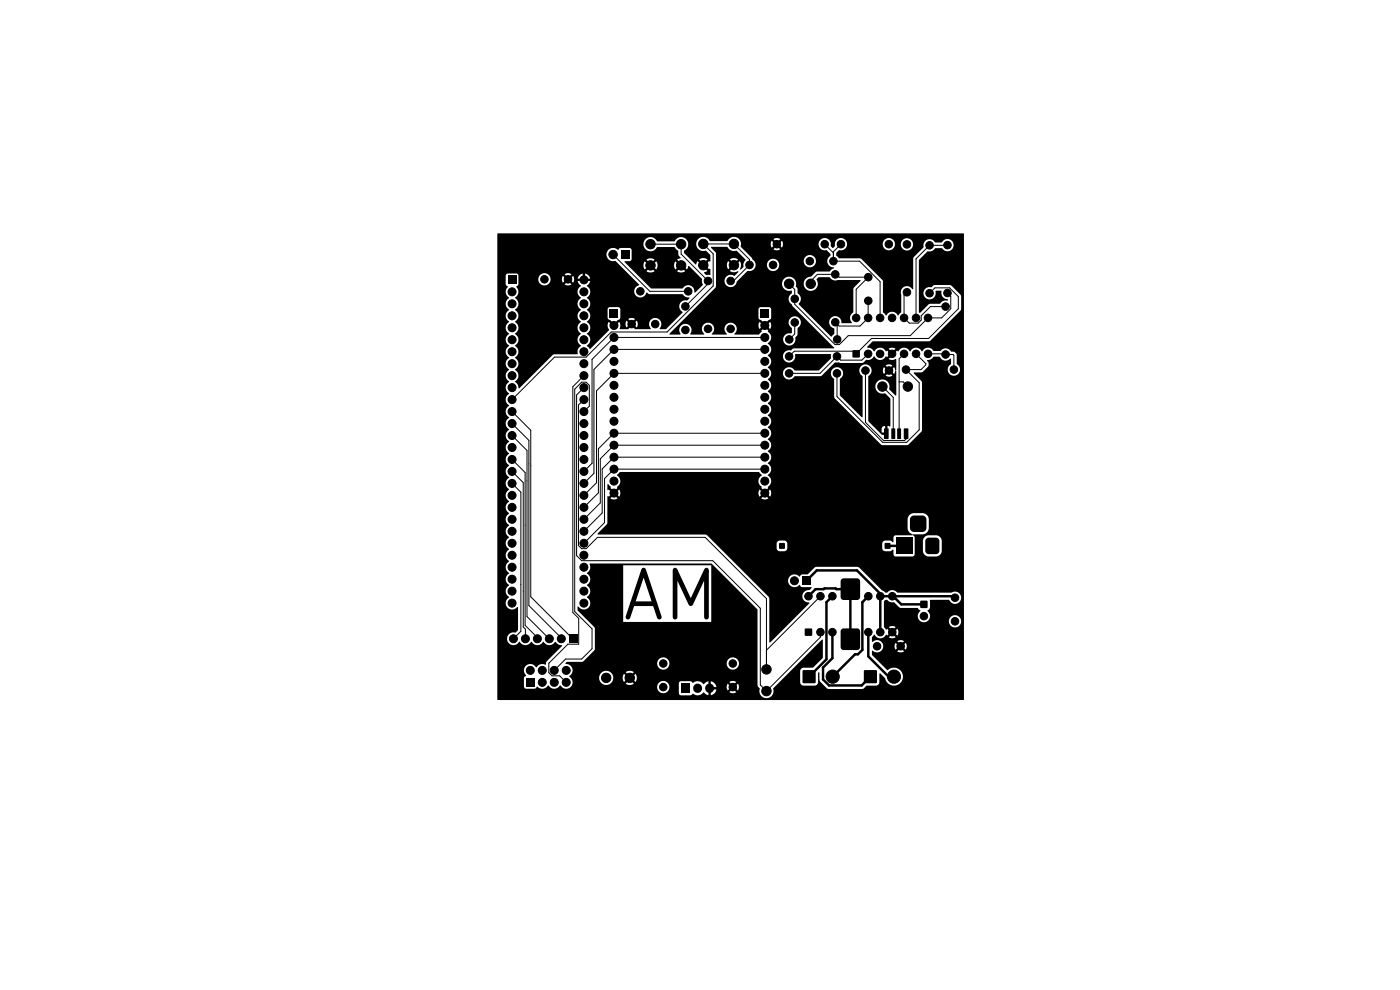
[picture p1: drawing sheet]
<svg xmlns="http://www.w3.org/2000/svg" width="297mm" height="210mm" viewBox="0 0 297 210" stroke-linecap="round" stroke-linejoin="round" font-family="sans-serif">
<defs><g id="words">
<text font-size="10" x="131.3" y="133.9">AM</text>
</g></defs>
<g fill="#000">
<path d="M131.7 53.1h1.8v1.8h-1.8zM149.4 56.8l.3-.4 .7 .7 .3-.1-.1 1.3h-.8l-.4-.4v-.1l.7-.3zM105.5 49.6l98.9-.1 .1 98.9-98.9 .1-.1-90h1.8v1.8l.4 .5a1.5 1.5 0 0 0 .3 2.4 1.48 1.48 0 0 0 0 2.5 1.48 1.48 0 0 0 0 2.6 1.48 1.48 0 0 0 0 2.5 1.48 1.48 0 0 0 0 2.5 1.48 1.48 0 0 0 0 2.6 1.48 1.48 0 0 0 0 2.5 1.48 1.48 0 0 0 0 2.6 1.48 1.48 0 0 0 0 2.5 1.48 1.48 0 0 0 0 2.5 1.48 1.48 0 0 0 0 2.6 1.48 1.48 0 0 0 0 2.5 1.48 1.48 0 0 0 0 2.6 1.48 1.48 0 0 0 0 2.5 1.48 1.48 0 0 0 0 2.5 1.48 1.48 0 0 0 0 2.6 1.48 1.48 0 0 0 0 2.5 1.48 1.48 0 0 0 0 2.6 1.48 1.48 0 0 0 0 2.5 1.48 1.48 0 0 0 0 2.5 1.48 1.48 0 0 0 0 2.6 1.48 1.48 0 0 0 0 2.5 1.48 1.48 0 0 0 0 2.6 1.48 1.48 0 0 0 0 2.5 1.48 1.48 0 0 0 0 2.5 1.48 1.48 0 0 0 0 2.6 1.41 1.41 0 0 0-.4 2.1 1.41 1.41 0 0 0 2.2 0l.1 4.8-.6 .6a1.38 1.38 0 0 0-1.6 .9 1.38 1.38 0 0 0 .7 1.7 1.38 1.38 0 0 0 1.8-.7 1.48 1.48 0 0 0 2.5 0 1.48 1.48 0 0 0 2.6 0 1.48 1.48 0 0 0 2.5 0l.1 .1a1.68 1.68 0 0 0 1.3 .7l-3.3 3.4-.1 .7a1.73 1.73 0 0 0-2 .6 1.41 1.41 0 0 0-2.2-.4 1.41 1.41 0 0 0 0 2.1l-.4 .5-.1 1.8 .2 .4 .3 .1h1.9l.4-.4a1.57 1.57 0 0 0 2.4-.3 1.48 1.48 0 0 0 2.6 0 1.43 1.43 0 0 0 2.2 .2h18.3v.3a1.3 1.3 0 0 0 1.8 1.1 1.3 1.3 0 0 0 .5-2h2.3v2l.3 .4 2.2 .1 .5-.4a1.62 1.62 0 0 0 2.3-.2l.5 .4 .5 .2v-1h.5l.1 1a1.44 1.44 0 0 0 1.1-1.3h-1v-.4l3.2-.2 .2 .9 .7-.7 .3 .4-.7 .6a1.29 1.29 0 0 0 1.5 0l-.7-.6 .4-.4 .7 .6a1.29 1.29 0 0 0-.1-1.4l-.6 .7-.4-.4 .6-.7a1.29 1.29 0 0 0-1.4 .1l.7 .6-.3 .4-.7-.7-.2 .6h-2.2a1.44 1.44 0 0 0-1.2-1.1v1h-.5v-1l-.5 .2-.5 .4a1.73 1.73 0 0 0-2.4-.2l-.4-.4h-2l-.4 .1-.1 .4-2.3-.1a1.3 1.3 0 0 0-1.4-.4 1.3 1.3 0 0 0-.9 1.1h-18.3l.1-.1a1.34 1.34 0 0 0-.3-1.8h6.2v.2a1.51 1.51 0 0 0 1.6 1.4 1.51 1.51 0 0 0 1.4-1.6h2l.3 1 .7-.8 .4 .4-.7 .8a1.49 1.49 0 0 0 1.7-.1l-.8-.7 .4-.4 .8 .7a1.49 1.49 0 0 0-.1-1.7l-.7 .8-.4-.4 .7-.8a1.49 1.49 0 0 0-1.7 .1l.8 .7-.4 .4-.7-.8-.3 .8h-2a1.51 1.51 0 0 0-1.5-1.4 1.51 1.51 0 0 0-1.5 1.4h-6.2l-.1-.2a1.46 1.46 0 0 0 .6-1.7 1.46 1.46 0 0 0-1.4-1v-.2h19.4a1.3 1.3 0 0 0 1.3 1.5 1.3 1.3 0 0 0 1.3-1.5h12.2v.3a1.3 1.3 0 0 0 1.9 1 1.3 1.3 0 0 0 0-2.3 1.3 1.3 0 0 0-1.9 1h-12.2v-.1a1.3 1.3 0 0 0-1.4-1 1.3 1.3 0 0 0-1.2 1.1h-19.4l.3-.2h3.3l2.6-2.6v-4.5l-1.2-1.4h25.9v-12h-18.7v12h-7.2l-2.4-2.4v-.8a1.42 1.42 0 0 0 2.2 .2 1.42 1.42 0 0 0-.3-2.2 1.48 1.48 0 0 0 0-2.6 1.48 1.48 0 0 0 0-2.5 2.25 2.25 0 0 0 .6-2.1l25.9 .1 9.7 9.7 .1 16.3a.82 .82 0 0 1 .3 1.1 1.53 1.53 0 0 0 1.9 1.4 1.53 1.53 0 0 0 1.1-2.1l10.3-10.3 .2 .1-.1 3.8-2.1 2h-2.1l-.4 .3-.2 .4v2.4l.5 .7h2.7l.4-.1 .2-.5 .1-2 .1-.2 .1 .1 .1 1.8 1.5 1.5 .4 .2h7.1l1-.8h2l.4-.1 .2-.5 .1-2 1.2 1.1a1.93 1.93 0 0 0 2.7 1.3 1.93 1.93 0 0 0 .7-2.9 1.93 1.93 0 0 0-3-.1l-3.2-3.2v-.9l.1-.1a1.32 1.32 0 0 0 1.5 .3 1.32 1.32 0 0 0 .8-1.3h2.4l.2 .8 .7-.7 .3 .4-.6 .7a1.29 1.29 0 0 0 1.4 0l-.7-.7 .4-.4 .7 .7a1.29 1.29 0 0 0-.1-1.4l-.6 .6-.4-.3 .6-.7a1.29 1.29 0 0 0-1.4 0l.7 .7-.3 .3-.7-.6-.2 .6h-2.4a1.36 1.36 0 0 0-.9-1.2 1.36 1.36 0 0 0-1.4 .4l-.1-1 .5-.6a1.43 1.43 0 0 0 1.3 .8 1.43 1.43 0 0 0 1.2-.8l.2 .2 .7-.7 .3 .4-.6 .7a1.29 1.29 0 0 0 1.4 0l-.7-.7 .4-.4 .7 .7a1.29 1.29 0 0 0 0-1.4l-.7 .7-.4-.4 .7-.7a1.29 1.29 0 0 0-1.4 0l.6 .7-.3 .4-.7-.7-.3 .2-.4-.6v-5.4l.3-.3h.4a1.49 1.49 0 0 0 1.5 .5l1.3 1.1 3.6 .1 .6 .6a1.31 1.31 0 0 0-.2 1.9 1.31 1.31 0 0 0 1.8 .2h4.5v.2a1.3 1.3 0 0 0 2 1 1.3 1.3 0 0 0 0-2.2 1.3 1.3 0 0 0-2 1h-4.5a1.41 1.41 0 0 0-.1-2.2l.6-.6v-1.6l4-.1a1.33 1.33 0 0 0 1.8 .9 1.33 1.33 0 0 0 .6-1.9 1.33 1.33 0 0 0-1.9-.5h-11.5a1.37 1.37 0 0 0-2.1 0h-.4l-.7-.5-4.8-4.8-.4-.2h-8.7l-.4 .2-1.4 1.4-1.3 .1-.4 .4a1.44 1.44 0 0 0-1.7-.3 1.44 1.44 0 0 0-.8 1.5 1.43 1.43 0 0 0 2.5 .6l.4 .4 2.1 .1v.1l-.5 .5a1.34 1.34 0 0 0-1.5 1.3 1.34 1.34 0 0 0 1.5 1.4l-8.4 8.4-.1-9.5-11.4-11.5h13l.1 1.4 .4 .2h1.1a.68 .68 0 0 0 .6-.6v-1h20.2l.1 1.4 .4 .2h1.1l.7-.3v1.1l.3 .3 3.8 .1 .4-.4v-3h1.8v2.3a1.25 1.25 0 0 0 1.2 1.1l1.7-.1a1.25 1.25 0 0 0 1.1-1.1v-2.3l-.3-.6-.8-.4-1.7-.1a1.24 1.24 0 0 0-1.2 1.2h-1.8v-.8l-.3-.4 .1-.2 2 .1a1.37 1.37 0 0 0 1.2-1.3v-2a1.38 1.38 0 0 0-1.2-1.3l-2 .1a1.38 1.38 0 0 0-1.3 1.2v2a1.68 1.68 0 0 0 1.1 1.3l-.1 .1-3.6 .1-.4 .3v1.1l-.6-.3h-1.2l-.4 .2-.1 .4h-20.2a.68 .68 0 0 0-.6-.6h-1.2l-.4 .6h-13l-1.8-1.8-.3-.1h-22.9v-.2l2-2.1 .1-5.8 .1-.1 .1 .2 .7-.7 .3 .4-.6 .7a1.34 1.34 0 0 0 1.5-.1l-.6-.6 .3-.4 .7 .6a1.34 1.34 0 0 0 0-1.5l-.7 .7-.3-.4 .6-.6-.1-.1a1.6 1.6 0 0 0 .2-2.4l-.2-.3 .6-.6h29.5l.6 .8a1.43 1.43 0 0 0 0 2.4l-.1 .2 .6 .6-.3 .4-.7-.6a1.34 1.34 0 0 0 0 1.5l.7-.7 .3 .4-.6 .7a1.34 1.34 0 0 0 1.5-.1l-.6-.6 .3-.4 .7 .6a1.34 1.34 0 0 0 0-1.5l-.7 .7-.3-.4 .6-.6-.1-.1a1.6 1.6 0 0 0 .2-2.4l-.2-.1a1.6 1.6 0 0 0 .2-2.4l-.2-.2a1.6 1.6 0 0 0 .2-2.4l-.2-.1a1.6 1.6 0 0 0 .2-2.4l-.2-.2a1.6 1.6 0 0 0 .2-2.3l-.2-.2a1.6 1.6 0 0 0 .2-2.4l-.2-.1a1.6 1.6 0 0 0 .2-2.4l-.2-.2a1.6 1.6 0 0 0 .2-2.4l-.2-.1a1.6 1.6 0 0 0 .2-2.4l-.2-.2a1.6 1.6 0 0 0 .2-2.3l-.2-.2a1.6 1.6 0 0 0 .2-2.4l-.2-.1a1.6 1.6 0 0 0 .2-2.4l-.2-.3 .4-.3 .3-.6h2.5v.2a1.33 1.33 0 0 0 1.6 1.2 1.33 1.33 0 0 0 1-1.7l.5-.7v-1.3a1.34 1.34 0 0 0 .4-2 1.34 1.34 0 0 0-2 0 1.34 1.34 0 0 0 .4 2l-.1 1.1a1.43 1.43 0 0 0-1.8 1.2h-2.5a2.06 2.06 0 0 0-.7-1.7h.1l-.6-.7 .3-.3 .7 .6a1.33 1.33 0 0 0 0-1.5l-.7 .6-.3-.3 1.2-1.1v-2l-.5-.4-1.8 .1-.3 .2-.1 2.1 1.2 1.1-.3 .3-.7-.6a1.33 1.33 0 0 0 0 1.5l.7-.6 .3 .3-.6 .7 .1 .2-.6 .6h-5.1l-.1-.2a1.34 1.34 0 0 0 .1-1.9 1.34 1.34 0 0 0-1.9 0 1.34 1.34 0 0 0 .2 2h-3.2a1.34 1.34 0 0 0 .2-2 1.34 1.34 0 0 0-2 0 1.34 1.34 0 0 0 .2 2h-3a1.35 1.35 0 0 0-.1-1.8 1.35 1.35 0 0 0-1.8 0 1.35 1.35 0 0 0-.1 1.8l-2.3 .1-.1-.2 9.9-9.9v-7.1l-1.1-1.4h3.4a1.77 1.77 0 0 0 2.1 .8l1.8 1.8v.2a1.62 1.62 0 0 0-.4 1.4l-.6 .6-.1-.2a1.48 1.48 0 0 0-.1-1.6l-.7 .7-.3-.4 .6-.7a1.49 1.49 0 0 0-1.7 0l.7 .7-.3 .4-.8-.6a1.49 1.49 0 0 0 .1 1.6l.7-.7 .3 .4-.6 .7a1.83 1.83 0 0 0 1.7 .1v.1l-.7 .8a1.34 1.34 0 0 0-1.8 .1 1.34 1.34 0 0 0-.1 1.8 1.34 1.34 0 0 0 1.8 .2l.4-.5h9.7a1.6 1.6 0 0 0 2.1 1.6v.5a1.38 1.38 0 0 0 0 2.4l.1 .3 8.9 8.9-.1 .1h-8.5l-.3 .1a.92 .92 0 0 1-1 .3 1.32 1.32 0 0 0-.9 1.7 1.32 1.32 0 0 0 1.7 .8 1.32 1.32 0 0 0 .8-1.7h7.5l.1 .9-2.6 2.6h-5.1a1.34 1.34 0 0 0-2-.4 1.34 1.34 0 0 0 0 2 1.34 1.34 0 0 0 2-.4h5.4l.3-.1 2.9-2.8 1.1 .1h4.6l.8-.6h.4a1.6 1.6 0 0 0 1.3-.8 1.43 1.43 0 0 0 1.3 .8 1.43 1.43 0 0 0 1.3-.8l.2 .2 .7-.7 .3 .4-.6 .7a1.64 1.64 0 0 0 1.5 0v2.4l-.2-.1-.2-.6-.7 .7-.4-.4 .7-.7a1.29 1.29 0 0 0-1.4 0l.7 .7-.4 .4-.7-.7a1.29 1.29 0 0 0 0 1.4l.7-.7 .4 .4-.7 .7a1.29 1.29 0 0 0 1.4 0l-.7-.7 .4-.4 .7 .7 .2-.6h.2v5.2h-.2l-1.3-1.4a1.53 1.53 0 0 0-1.3-2 1.53 1.53 0 0 0-1.6 1.8 1.53 1.53 0 0 0 2.1 1.2l1.1 1.1v5.8l-.1 .1-.5-.1v1.5l-.3 .1v.2l-.8 .1-1.4-1.3h1.2v.7h.8v-1.3l-.5 .1-.3 .5h-1.2l-1.6-1.7v-9.5a1.33 1.33 0 0 0 .3-2.1 1.33 1.33 0 0 0-2 .1 1.33 1.33 0 0 0 .5 2v8.6l-.1 .1-4.7-4.6v-3.5a1.34 1.34 0 0 0 .4-2 1.34 1.34 0 0 0-2.1 0 1.34 1.34 0 0 0 .5 2v3.8l.1 .3 9.8 9.8 .3 .1h5.2l.3-.1 2.8-2.7 .1-.3v-10.2l-1.8-2 2-.2 1.2-1.3v-.5l-.3-.7 .9-.2 .5-.5h1.3a1.4 1.4 0 0 0 2.3 .4l.1 1.1a1.34 1.34 0 0 0-.5 2 1.34 1.34 0 0 0 2.1 0 1.34 1.34 0 0 0-.4-2v-1.9l-.4-.6-.3-.1a.99 .99 0 0 1-1.1-.5l-.7-.2-.6 .2-.4 .4h-1.4a1.43 1.43 0 0 0-2.5 0 1.42 1.42 0 0 0-1.3-.7 1.42 1.42 0 0 0-1.2 .7 1.42 1.42 0 0 0-1.3-.7 1.42 1.42 0 0 0-1.3 .7l-.2-.2-.6 .7-.4-.3 .6-.8a1.29 1.29 0 0 0-1.4 .1l.7 .7-.3 .3-.7-.7-.3 .2a1.38 1.38 0 0 0-1.2-.7 1.38 1.38 0 0 0-1.3 .7 1.75 1.75 0 0 0-1.4-.8l1.2-1.3h11.9l.3-.1 6.4-6.4 .1-.3v-2.9l-2.1-2.1-.3-.1h-3.2l-.3 .1a.94 .94 0 0 1-1.1 .3 1.32 1.32 0 0 0-.9 1.7 1.32 1.32 0 0 0 1.7 .9 1.32 1.32 0 0 0 .8-1.7l1.2-.1a1.55 1.55 0 0 0 1.4 1.9v.1a1.79 1.79 0 0 0-1.7 .7l-2.3 .1-1.9 1.8h-.3v-11.1l2-1.9a1.56 1.56 0 0 0 1.5-.7l1.5 .1a1.32 1.32 0 0 0 2 .2 1.32 1.32 0 0 0-.2-2.1 1.32 1.32 0 0 0-2 .6h-1.3a1.35 1.35 0 0 0-1.7-.6 1.35 1.35 0 0 0-.8 1.7l-2.1 2-.1 .3v6.5a1.41 1.41 0 0 0-1.9-.4 1.41 1.41 0 0 0-.6 1.8v3.5l-.7 .7a1.42 1.42 0 0 0-1.3-.8 1.42 1.42 0 0 0-1.2 .8l-.7-.7v-6.5l-.1-.3-4.6-4.6h-4.6l-.5-.5a.85 .85 0 0 1 .5-1.2 1.38 1.38 0 0 0 1.7-1.4h7.6v.2a1.3 1.3 0 0 0 1.3 1.2 1.3 1.3 0 0 0 1.3-1.4h1.2v.2a1.3 1.3 0 0 0 2 1.1 1.3 1.3 0 0 0 0-2.3 1.3 1.3 0 0 0-2 1h-1.2a1.3 1.3 0 0 0-1.3-1.2 1.3 1.3 0 0 0-1.3 1.2l-7.6-.1a1.33 1.33 0 0 0-1.6-1.1 1.33 1.33 0 0 0-1 1.7l-.4 .4-.5-.4a1.33 1.33 0 0 0-1.2-1.7 1.33 1.33 0 0 0-1.4 1.6 1.33 1.33 0 0 0 1.8 1l.8 .8v.3a1.39 1.39 0 0 0-.7 1.6 1.39 1.39 0 0 0 1.4 1l-.9 .8h-2.8l-1.2 1.1a1.52 1.52 0 0 0-1.4 1.9 1.52 1.52 0 0 0 2.2 1 1.52 1.52 0 0 0 .4-2.4l.5-.4h2.3a1.5 1.5 0 0 0 1.9 .6l4.7 .1-1.6 1.8v4.9a1.47 1.47 0 0 0-.3 2.3h-2.2a1.34 1.34 0 0 0-1.2-1.4 1.34 1.34 0 0 0-1.5 1.2 1.34 1.34 0 0 0 1.2 1.5v1l-.7 .6-6.9-6.9a1.45 1.45 0 0 0-.2-2.3l-.1-1.2a.46 .46 0 0 1-.2-.7 1.51 1.51 0 0 0-1.4-1.6 1.51 1.51 0 0 0-1.6 1.4h-9.7l.1-.4 2.3-2.2a1.38 1.38 0 0 0 1.7-1.4h2.4v.2a1.3 1.3 0 0 0 1.8 1.1 1.3 1.3 0 0 0 .4-2.1h5.6v.2a1.3 1.3 0 0 0 2 1 1.3 1.3 0 0 0 0-2.2 1.3 1.3 0 0 0-2 1l-5.7-.1a1.31 1.31 0 0 0-2.1 .9h-2.4l-.2-.6-.6-.8-2.3-2.3v-.7h6.3l.2 .8 .7-.7 .4 .4-.7 .7a1.29 1.29 0 0 0 1.4 0l-.7-.7 .4-.4 .7 .7a1.29 1.29 0 0 0 0-1.4l-.7 .7-.4-.4 .7-.7a1.29 1.29 0 0 0-1.4 0l.7 .7-.4 .4-.7-.7-.2 .6h-6.3a1.55 1.55 0 0 0-1.3-1.4 1.55 1.55 0 0 0-1.7 .8h-3.6a1.53 1.53 0 0 0-2-.7 1.53 1.53 0 0 0-.8 2 1.53 1.53 0 0 0 2 .8l.9 .9v1.3l-.1 .1-.2-.1-.7 .7-.3-.4 .6-.7a1.49 1.49 0 0 0-1.7 0l.7 .7-.3 .4-.7-.7-.4 .7-2.5-2.4v-.5a1.53 1.53 0 0 0 .4-2.5 1.53 1.53 0 0 0-2.5 .5h-3.6a1.53 1.53 0 0 0-2.4-.5 1.53 1.53 0 0 0 .2 2.4 1.53 1.53 0 0 0 2.3-.7h3.6l.8 .8v.9l.5 .6-.8 .4 .7 .7-.3 .3-.7-.7a1.48 1.48 0 0 0 0 1.8l.7-.7 .3 .3-.6 .8a1.49 1.49 0 0 0 1.7-.1l-.7-.7 .3-.3 .7 .7 .4-.8 2.8 2.8v.5l.2 .7-1.6 1.6h-.2a1.36 1.36 0 0 0-.9-1.4 1.36 1.36 0 0 0-1.6 .6h-6.7l-5-5h3.4l.3 1 .7-.7 .3 .3-.7 .7a1.48 1.48 0 0 0 1.8 0l-.7-.7 .3-.3 .8 .6a1.49 1.49 0 0 0-.1-1.7l-.7 .7-.3-.3 .6-.8a1.49 1.49 0 0 0-1.7 .1l.7 .7-.3 .3-.7-.7-.3 .8h-3.4l-.6-.7 1.1-.1 .3-.3v-2.2l-.3-.3h-1.9l-.6 .4a1.44 1.44 0 0 0-2.4 .7 1.44 1.44 0 0 0 1.9 1.7l4.9 4.9v.2a1.33 1.33 0 0 0-.5 2.3 1.33 1.33 0 0 0 2.2-.7l.6 .3h7a1.57 1.57 0 0 0 1.5 .7l-.5 .6a1.38 1.38 0 0 0-1.6 .8 1.38 1.38 0 0 0 .6 1.7l-3.5 3.6h-1.4a1.35 1.35 0 0 0 .1-2 1.35 1.35 0 0 0-1.9 0 1.35 1.35 0 0 0 0 1.9l-3.3 .1-.8-.7 .4-.3 .7 .6a1.29 1.29 0 0 0 0-1.4l-.7 .7-.4-.4 .7-.7a1.29 1.29 0 0 0-1.4 .1l.7 .6-.4 .4-.7-.6a1.29 1.29 0 0 0 0 1.4l.7-.7 .4 .3-.8 .7h-1.6l-.1-.2a1.33 1.33 0 0 0-.1-1.3l-.7 .6-.3-.3 1.2-1.1v-2l-.5-.4-1.8 .1-.3 .2-.1 2.1 1.2 1.1-.3 .3-.7-.6a1.75 1.75 0 0 0 .1 1.8l-3.9 3.9h-.2l-.6-.7a1.48 1.48 0 0 0 0-2.5 1.48 1.48 0 0 0 0-2.6 1.48 1.48 0 0 0 0-2.5 1.48 1.48 0 0 0 0-2.5 1.48 1.48 0 0 0 0-2.6l.5-.5 .2-.5h-.9v-.5h.9a1.33 1.33 0 0 0-1.1-1.1v.9h-.5v-.9a1.34 1.34 0 0 0-1.1 1.1h.9v.5h-.9l.2 .5 .5 .5a1.48 1.48 0 0 0 0 2.6 1.48 1.48 0 0 0 0 2.5 1.48 1.48 0 0 0 0 2.6 1.48 1.48 0 0 0 0 2.5 1.48 1.48 0 0 0 0 2.5 1.72 1.72 0 0 0-.7 1.8l-5.1 .1-7.2 7.2-.2-.1a1.71 1.71 0 0 0-.7-1.4 1.48 1.48 0 0 0 0-2.5 1.48 1.48 0 0 0 0-2.5 1.48 1.48 0 0 0 0-2.6 1.48 1.48 0 0 0 0-2.5 1.48 1.48 0 0 0 0-2.6 1.48 1.48 0 0 0 0-2.5 1.48 1.48 0 0 0 0-2.5 1.52 1.52 0 0 0 .2-2.4l.5-.5v-1.2h4.2v.3a1.3 1.3 0 0 0 1.4 1.2 1.3 1.3 0 0 0 1.2-1.5h2.4l.2 .9 .7-.7 .4 .4-.7 .7a1.29 1.29 0 0 0 1.4-.1l-.7-.6 .4-.4 .7 .6a1.29 1.29 0 0 0 0-1.4l-.7 .7-.4-.3 .7-.8a1.29 1.29 0 0 0-1.4 .1l.7 .7-.4 .3-.7-.7-.2 .6h-2.4a1.3 1.3 0 0 0-1.3-1.2 1.3 1.3 0 0 0-1.3 1.2h-4.2l-.1-.8-.4-.3h-1.8l-.4 .5h-1.8zM107.8 58.5h1.7v1.7h-1.7zM129.4 65.7h1.7v1.7h-1.7zM161.4 65.7h1.7v1.7h-1.7zM180.9 74.3h1.5v1.5h-1.5zM187.6 90.9l.9 .1-.1 2.1-.9-.1zM189.1 90.9h.8l-.1 2.2h-.7zM190.4 90.9h.8l-.1 2.2h-.8zM191.8 90.9l.9 .1-.1 2.1-.9-.1zM128.9 102.7h.2l.5 .6-.1 .2 .6 .6-.3 .4-.7-.7-.2 .1z"/>
<path d="M165.3 115.2h1.2v1.2h-1.2zM187.7 115.2h1.2v1.2h-1.2zM190 114.1h3.5v3.5h-3.5zM193.3 109.6l.5-.2h1.9a.88 .88 0 0 1 .8 .8v1.8a.88 .88 0 0 1-.8 .9h-1.8a.88 .88 0 0 1-.9-.9v-1.9zM196.6 114.2l.4-.1h1.5l.6 .2 .2 .5v2l-.3 .6-.5 .2h-1.5l-.5-.3-.2-.5v-2zM120.8 134.7h1.7v1.7h-1.7zM170.2 122.4h1.7v1.7h-1.7zM170.8 133.4h1.4v1.4h-1.4zM178.5 133.6l.5-.3h2.8l.5 .3 .2 .3v3.4l-.3 .5-.4 .1h-2.8l-.5-.3-.2-.3v-3.4zM178.5 122.9l.5-.2h2.8l.5 .2 .2 .4v3.3l-.3 .5-.4 .2h-2.8l-.5-.3-.2-.4v-3.3zM195.3 127.5h1.4v1.4h-1.4zM111.6 143.9h1.7v1.7h-1.7z"/>
<path d="M144.5 145h1.9v2h-1.9zM170.3 142.2h2.7v2.7h-2.7zM183.3 142.2h2.7v2.7h-2.7z"/>
</g>
<g fill="#000" stroke="#000" stroke-width=".21">
<circle cx="115.5" cy="59.2" r=".8"/>
<circle cx="120.5" cy="59.2" r=".8"/>
<circle cx="123.9" cy="59.4" r=".85"/>
<circle cx="130.1" cy="54" r=".9"/>
<circle cx="138" cy="51.8" r="1"/>
<circle cx="138" cy="56.3" r="1"/>
<circle cx="144.5" cy="51.8" r="1"/>
<circle cx="144.5" cy="56.3" r="1"/>
<circle cx="149.2" cy="56.2" r="1"/>
<circle cx="149.2" cy="51.7" r="1"/>
<circle cx="150.2" cy="59.6" r=".8"/>
<circle cx="155" cy="59.6" r=".8"/>
<circle cx="155.7" cy="56.2" r="1"/>
<circle cx="155.7" cy="51.7" r="1"/>
<circle cx="159" cy="56.2" r=".8"/>
<circle cx="164" cy="56.2" r=".8"/>
<circle cx="164.8" cy="51.8" r=".8"/>
<circle cx="171.8" cy="55.4" r=".8"/>
<circle cx="175" cy="51.8" r=".8"/>
<circle cx="176.8" cy="55.4" r=".8"/>
<circle cx="177.2" cy="58.2" r=".8"/>
<circle cx="178.4" cy="51.8" r=".8"/>
<circle cx="184.2" cy="58.8" r=".8"/>
<circle cx="188.6" cy="51.8" r=".8"/>
<circle cx="192.4" cy="51.8" r=".8"/>
<circle cx="197.2" cy="52" r=".8"/>
<circle cx="201" cy="52" r=".8"/>
<circle cx="108.6" cy="72.1" r=".85"/>
<circle cx="108.6" cy="69.5" r=".85"/>
<circle cx="108.6" cy="64.4" r=".85"/>
<circle cx="108.6" cy="77.1" r=".85"/>
<circle cx="108.6" cy="79.7" r=".85"/>
<circle cx="108.6" cy="67" r=".85"/>
<circle cx="108.6" cy="61.9" r=".85"/>
<circle cx="108.6" cy="74.6" r=".85"/>
<circle cx="123.9" cy="79.7" r=".85"/>
<circle cx="123.9" cy="77.1" r=".85"/>
<circle cx="123.9" cy="69.5" r=".85"/>
<circle cx="123.9" cy="67" r=".85"/>
<circle cx="123.9" cy="74.6" r=".85"/>
<circle cx="123.9" cy="64.4" r=".85"/>
<circle cx="123.9" cy="72.1" r=".85"/>
<circle cx="123.9" cy="61.9" r=".85"/>
<circle cx="130.2" cy="69" r=".85"/>
<circle cx="130.2" cy="71.6" r=".85"/>
<circle cx="130.2" cy="79.2" r=".85"/>
<circle cx="130.2" cy="74.1" r=".85"/>
<circle cx="130.2" cy="76.7" r=".85"/>
<circle cx="134" cy="68.7" r=".8"/>
<circle cx="135.8" cy="61.8" r=".8"/>
<circle cx="139" cy="68.7" r=".8"/>
<circle cx="145.4" cy="65" r=".8"/>
<circle cx="145.4" cy="70" r=".8"/>
<circle cx="146" cy="61.8" r=".8"/>
<circle cx="150.2" cy="69.8" r=".8"/>
<circle cx="155" cy="69.8" r=".8"/>
<circle cx="162.2" cy="74.1" r=".85"/>
<circle cx="162.2" cy="71.6" r=".85"/>
<circle cx="162.2" cy="69" r=".85"/>
<circle cx="162.2" cy="76.7" r=".85"/>
<circle cx="162.2" cy="79.2" r=".85"/>
<circle cx="167.4" cy="60.2" r="1"/>
<circle cx="167.4" cy="75.6" r=".8"/>
<circle cx="167.4" cy="79.2" r=".8"/>
<circle cx="167.4" cy="72" r=".8"/>
<circle cx="168.6" cy="63.4" r=".8"/>
<circle cx="168.6" cy="68.4" r=".8"/>
<circle cx="172" cy="60.2" r="1"/>
<circle cx="177.2" cy="68.4" r=".8"/>
<circle cx="177.6" cy="75.6" r=".8"/>
<circle cx="177.6" cy="79.2" r=".8"/>
<circle cx="177.6" cy="72" r=".8"/>
<circle cx="181.6" cy="67.4" r=".8"/>
<circle cx="183.6" cy="78.6" r=".8"/>
<circle cx="184.2" cy="67.4" r=".8"/>
<circle cx="184.2" cy="75.1" r=".8"/>
<circle cx="184.2" cy="63.8" r=".8"/>
<circle cx="186.7" cy="67.4" r=".8"/>
<circle cx="186.7" cy="75.1" r=".8"/>
<circle cx="188.6" cy="78.6" r=".8"/>
<circle cx="189.2" cy="75.1" r=".8"/>
<circle cx="189.2" cy="67.4" r=".8"/>
<circle cx="191.8" cy="75.1" r=".8"/>
<circle cx="191.8" cy="67.4" r=".8"/>
<circle cx="192.2" cy="78.4" r=".8"/>
<circle cx="192.4" cy="62" r=".8"/>
<circle cx="194.3" cy="67.4" r=".8"/>
<circle cx="194.3" cy="75.1" r=".8"/>
<circle cx="196.9" cy="75.1" r=".8"/>
<circle cx="196.9" cy="67.4" r=".8"/>
<circle cx="197.2" cy="62.2" r=".8"/>
<circle cx="200.6" cy="75.2" r=".8"/>
<circle cx="200.6" cy="65" r=".8"/>
<circle cx="201" cy="62.2" r=".8"/>
<circle cx="202.4" cy="78.4" r=".8"/>
<circle cx="108.6" cy="87.3" r=".85"/>
<circle cx="108.6" cy="89.8" r=".85"/>
<circle cx="108.6" cy="82.2" r=".85"/>
<circle cx="108.6" cy="84.8" r=".85"/>
<circle cx="108.6" cy="94.9" r=".85"/>
<circle cx="108.6" cy="97.5" r=".85"/>
<circle cx="108.6" cy="92.4" r=".85"/>
<circle cx="123.9" cy="89.8" r=".85"/>
<circle cx="123.9" cy="97.5" r=".85"/>
<circle cx="123.9" cy="94.9" r=".85"/>
<circle cx="123.9" cy="84.8" r=".85"/>
<circle cx="123.9" cy="82.2" r=".85"/>
<circle cx="123.9" cy="92.4" r=".85"/>
<circle cx="123.9" cy="87.3" r=".85"/>
<circle cx="130.2" cy="84.3" r=".85"/>
<circle cx="130.2" cy="86.8" r=".85"/>
<circle cx="130.2" cy="97" r=".85"/>
<circle cx="130.2" cy="91.9" r=".85"/>
<circle cx="130.2" cy="81.7" r=".85"/>
<circle cx="130.2" cy="89.4" r=".85"/>
<circle cx="130.2" cy="99.5" r=".85"/>
<circle cx="130.2" cy="94.4" r=".85"/>
<circle cx="162.2" cy="89.4" r=".85"/>
<circle cx="162.2" cy="81.7" r=".85"/>
<circle cx="162.2" cy="84.3" r=".85"/>
<circle cx="162.2" cy="97" r=".85"/>
<circle cx="162.2" cy="94.4" r=".85"/>
<circle cx="162.2" cy="99.5" r=".85"/>
<circle cx="162.2" cy="86.8" r=".85"/>
<circle cx="162.2" cy="91.9" r=".85"/>
<circle cx="187.2" cy="82" r="1"/>
<circle cx="192.6" cy="82" r="1"/>
<circle cx="108.6" cy="105.1" r=".85"/>
<circle cx="108.6" cy="117.8" r=".85"/>
<circle cx="108.6" cy="102.5" r=".85"/>
<circle cx="108.6" cy="107.6" r=".85"/>
<circle cx="108.6" cy="110.2" r=".85"/>
<circle cx="108.6" cy="115.2" r=".85"/>
<circle cx="108.6" cy="100" r=".85"/>
<circle cx="108.6" cy="112.7" r=".85"/>
<circle cx="123.9" cy="105.1" r=".85"/>
<circle cx="123.9" cy="102.5" r=".85"/>
<circle cx="123.9" cy="115.2" r=".85"/>
<circle cx="123.9" cy="117.8" r=".85"/>
<circle cx="123.9" cy="112.7" r=".85"/>
<circle cx="123.9" cy="110.2" r=".85"/>
<circle cx="123.9" cy="107.6" r=".85"/>
<circle cx="123.9" cy="100" r=".85"/>
<circle cx="130.2" cy="102.1" r=".85"/>
<circle cx="130.2" cy="104.6" r=".85"/>
<circle cx="162.2" cy="104.6" r=".85"/>
<circle cx="162.2" cy="102.1" r=".85"/>
<circle cx="108.6" cy="127.9" r=".85"/>
<circle cx="108.6" cy="122.9" r=".85"/>
<circle cx="108.6" cy="120.3" r=".85"/>
<circle cx="108.6" cy="125.4" r=".85"/>
<circle cx="108.9" cy="135.5" r=".85"/>
<circle cx="111.5" cy="135.5" r=".85"/>
<circle cx="114" cy="135.5" r=".85"/>
<circle cx="116.5" cy="135.5" r=".85"/>
<circle cx="119.1" cy="135.5" r=".85"/>
<circle cx="123.9" cy="127.9" r=".85"/>
<circle cx="123.9" cy="120.3" r=".85"/>
<circle cx="123.9" cy="122.9" r=".85"/>
<circle cx="123.9" cy="125.4" r=".85"/>
<circle cx="168.5" cy="123.2" r=".85"/>
<circle cx="171.5" cy="126.5" r=".8"/>
<circle cx="174.1" cy="134.1" r=".8"/>
<circle cx="174.1" cy="126.5" r=".8"/>
<circle cx="176.6" cy="126.5" r=".8"/>
<circle cx="176.6" cy="134.1" r=".8"/>
<circle cx="184.2" cy="134.1" r=".8"/>
<circle cx="184.2" cy="126.5" r=".8"/>
<circle cx="186.1" cy="137.1" r=".8"/>
<circle cx="186.8" cy="126.5" r=".8"/>
<circle cx="186.8" cy="134.1" r=".8"/>
<circle cx="189.3" cy="134.1" r=".8"/>
<circle cx="189.3" cy="126.5" r=".8"/>
<circle cx="191.1" cy="137.1" r=".8"/>
<circle cx="196" cy="130.7" r=".8"/>
<circle cx="202.6" cy="131.8" r=".8"/>
<circle cx="202.6" cy="126.8" r=".8"/>
<circle cx="112.5" cy="142.2" r=".85"/>
<circle cx="115" cy="142.2" r=".85"/>
<circle cx="115" cy="144.7" r=".85"/>
<circle cx="117.6" cy="142.2" r=".85"/>
<circle cx="117.6" cy="144.7" r=".85"/>
<circle cx="120.1" cy="142.2" r=".85"/>
<circle cx="120.1" cy="144.7" r=".85"/>
<circle cx="128.6" cy="143.8" r="1"/>
<circle cx="133.6" cy="143.8" r="1"/>
<circle cx="140.7" cy="140.7" r=".8"/>
<circle cx="140.7" cy="145.7" r=".8"/>
<circle cx="155.5" cy="140.7" r=".8"/>
<circle cx="155.5" cy="145.7" r=".8"/>
<circle cx="162.6" cy="142" r="1"/>
<circle cx="162.6" cy="146.6" r="1"/>
<circle cx="176.7" cy="143.5" r="1.4"/>
<circle cx="189.7" cy="143.5" r="1.4"/>
</g>
<path d="M148 146h.1M150.5 146h.1" fill="none" stroke="#000" stroke-width="1.9"/>
<g fill="none" stroke="#000" stroke-width=".21">
<path d="M130.1 54l7.8 7.8h8.1M138 51.8h6.5v2.1l5.7 5.7v.6l-4.8 4.8M155 59.6h.6l3.4-3.4v-1.1l-3.3-3.3h-6.5l2.1 2.1v6.8l-9.8 9.7h-11.8l-5.4 5.4h-6.7l-9 9M175 51.8l1.8 1.8M178.4 51.8l-1.6 1.6v2h5.6l4.3 4.4v7.6M201 52h-3.8l-2.9 2.9v12.5M123.9 79.7l-2.4 2.3v47.9l1.3 1.3v5.5h-2.3l-4.1 4v2l.7 .7h1.6l1.4 1.4M162.2 79.2h-32l-3.6 3.7v19.5l-2.7 2.7M162.2 71.6h-32l-4.6 4.6v22.1l-1.7 1.7M162.2 74.1h-32l-4.2 4.3v22l-2.1 2.1M167.4 60.2l1.2 1.2v3.2l8.5 8.5h1l1.9-1.9h13.1l3.8-3.8h2.9l1.9-1.9v-2.6l-.7-.7M168.6 68.4v2.4l-1.2 1.2"/>
<path d="M172 60.2v-.6l1.4-1.4h4l.6 .6h6.2l-2.6 2.6v6M177.6 68.8v3.2M183.6 78.6v11l3.8 3.8h4.5l.3-.3v-1.1M184.2 75.1l-1.4 1.3h-4.4l-.8-.8-3.6 3.6h-6.6M184.2 63.8v3.6l-1.7 1.8h-4.5l-.8-.8M191.8 75.1l-1.1 1v15.9M192.4 62l-.6 .6v4.8l1.1 1.1h1.9l.6-.6v-.9l2-2h3.2M194.3 75.1l2.1 2v.3l-1 1h-3.2l2.8 2.8v10l-2.6 2.6h-5.1l-9.7-9.7v-4.9M196.9 75.1l5.3 .1 .2 .2v3M197.2 62.2l1.1-1.1h3.2l1.8 1.8v2.6l-6.3 6.3h-12.1l-3.3 3.3-.5-.6h-12.6l-1.1 1.1M108.6 87.3l4 4v35.3l9 8.9M108.6 89.8l3.6 3.6v35.1l6.9 6.8v.2"/>
<path d="M108.6 92.4l3.2 3.2v35.2l4.7 4.7M108.6 97.5l2.8 2.7v32.5l2.6 2.6v.2M123.9 84.8l-1.2 1.1v29.8l.7 .7h.9l2.5-2.4h22.8l13 13v15M123.9 82.2l-1.6 1.6v34.1l1.1 1h27.8l10.1 10.1v16.3l1.3 1.3 11.5-11.4v-1.1M123.9 87.3l1.1-1.1v-4.5l-.7-.6h-.9l-1.5 1.4v47.2l3.7 3.7v4.2l-2.2 2.2h-3.4l-2.4 2.4M162.2 99.5h-32l-2 2v9.4l-4.3 4.3M162.2 97h-32l-2.4 2.5v9.3l-3.9 3.9M162.2 91.9h-32l-3.2 3.3v9.3l-3.1 3.1M162.2 94.4h-32l-2.8 2.9v9.4l-3.5 3.5M187.2 82l2.3 2.3v7.7M190.7 81h.9l1 1M108.6 100l2.4 2.4v30.6l.5 .5v2"/>
<path d="M108.6 102.5l1.9 1.9v29.5l-1.6 1.6M116.5 135.5h.1M174.1 126.5l-11.5 11.4M179.6 124.2h.1"/>
</g>
<path d="M188.3 115.8h3.5M171.1 123.2l2.2-2.2h8.5l5 5v8.1M171.5 126.5l1.5-1.5h1.8l.1-.2 5.5 .2v10.6M176.6 126.5l-1.3 1.2v12.2l-3.6 3.6M176.6 134.1v5.5l-2 2v2.5l1.3 1.3h6.9l1.8-1.8M184.2 126.5l-1.3 1.2v10.2l-.9 .9h-.6l-4.8 4.7M184.2 134.1v5.1l4.3 4.3h1.1M186.8 126.5h15.5l.3 .3M189.5 126.5l1.7 1.7h4.8" fill="none" stroke="#000" stroke-width=".53"/>
<use href="#words"/>
</svg>
